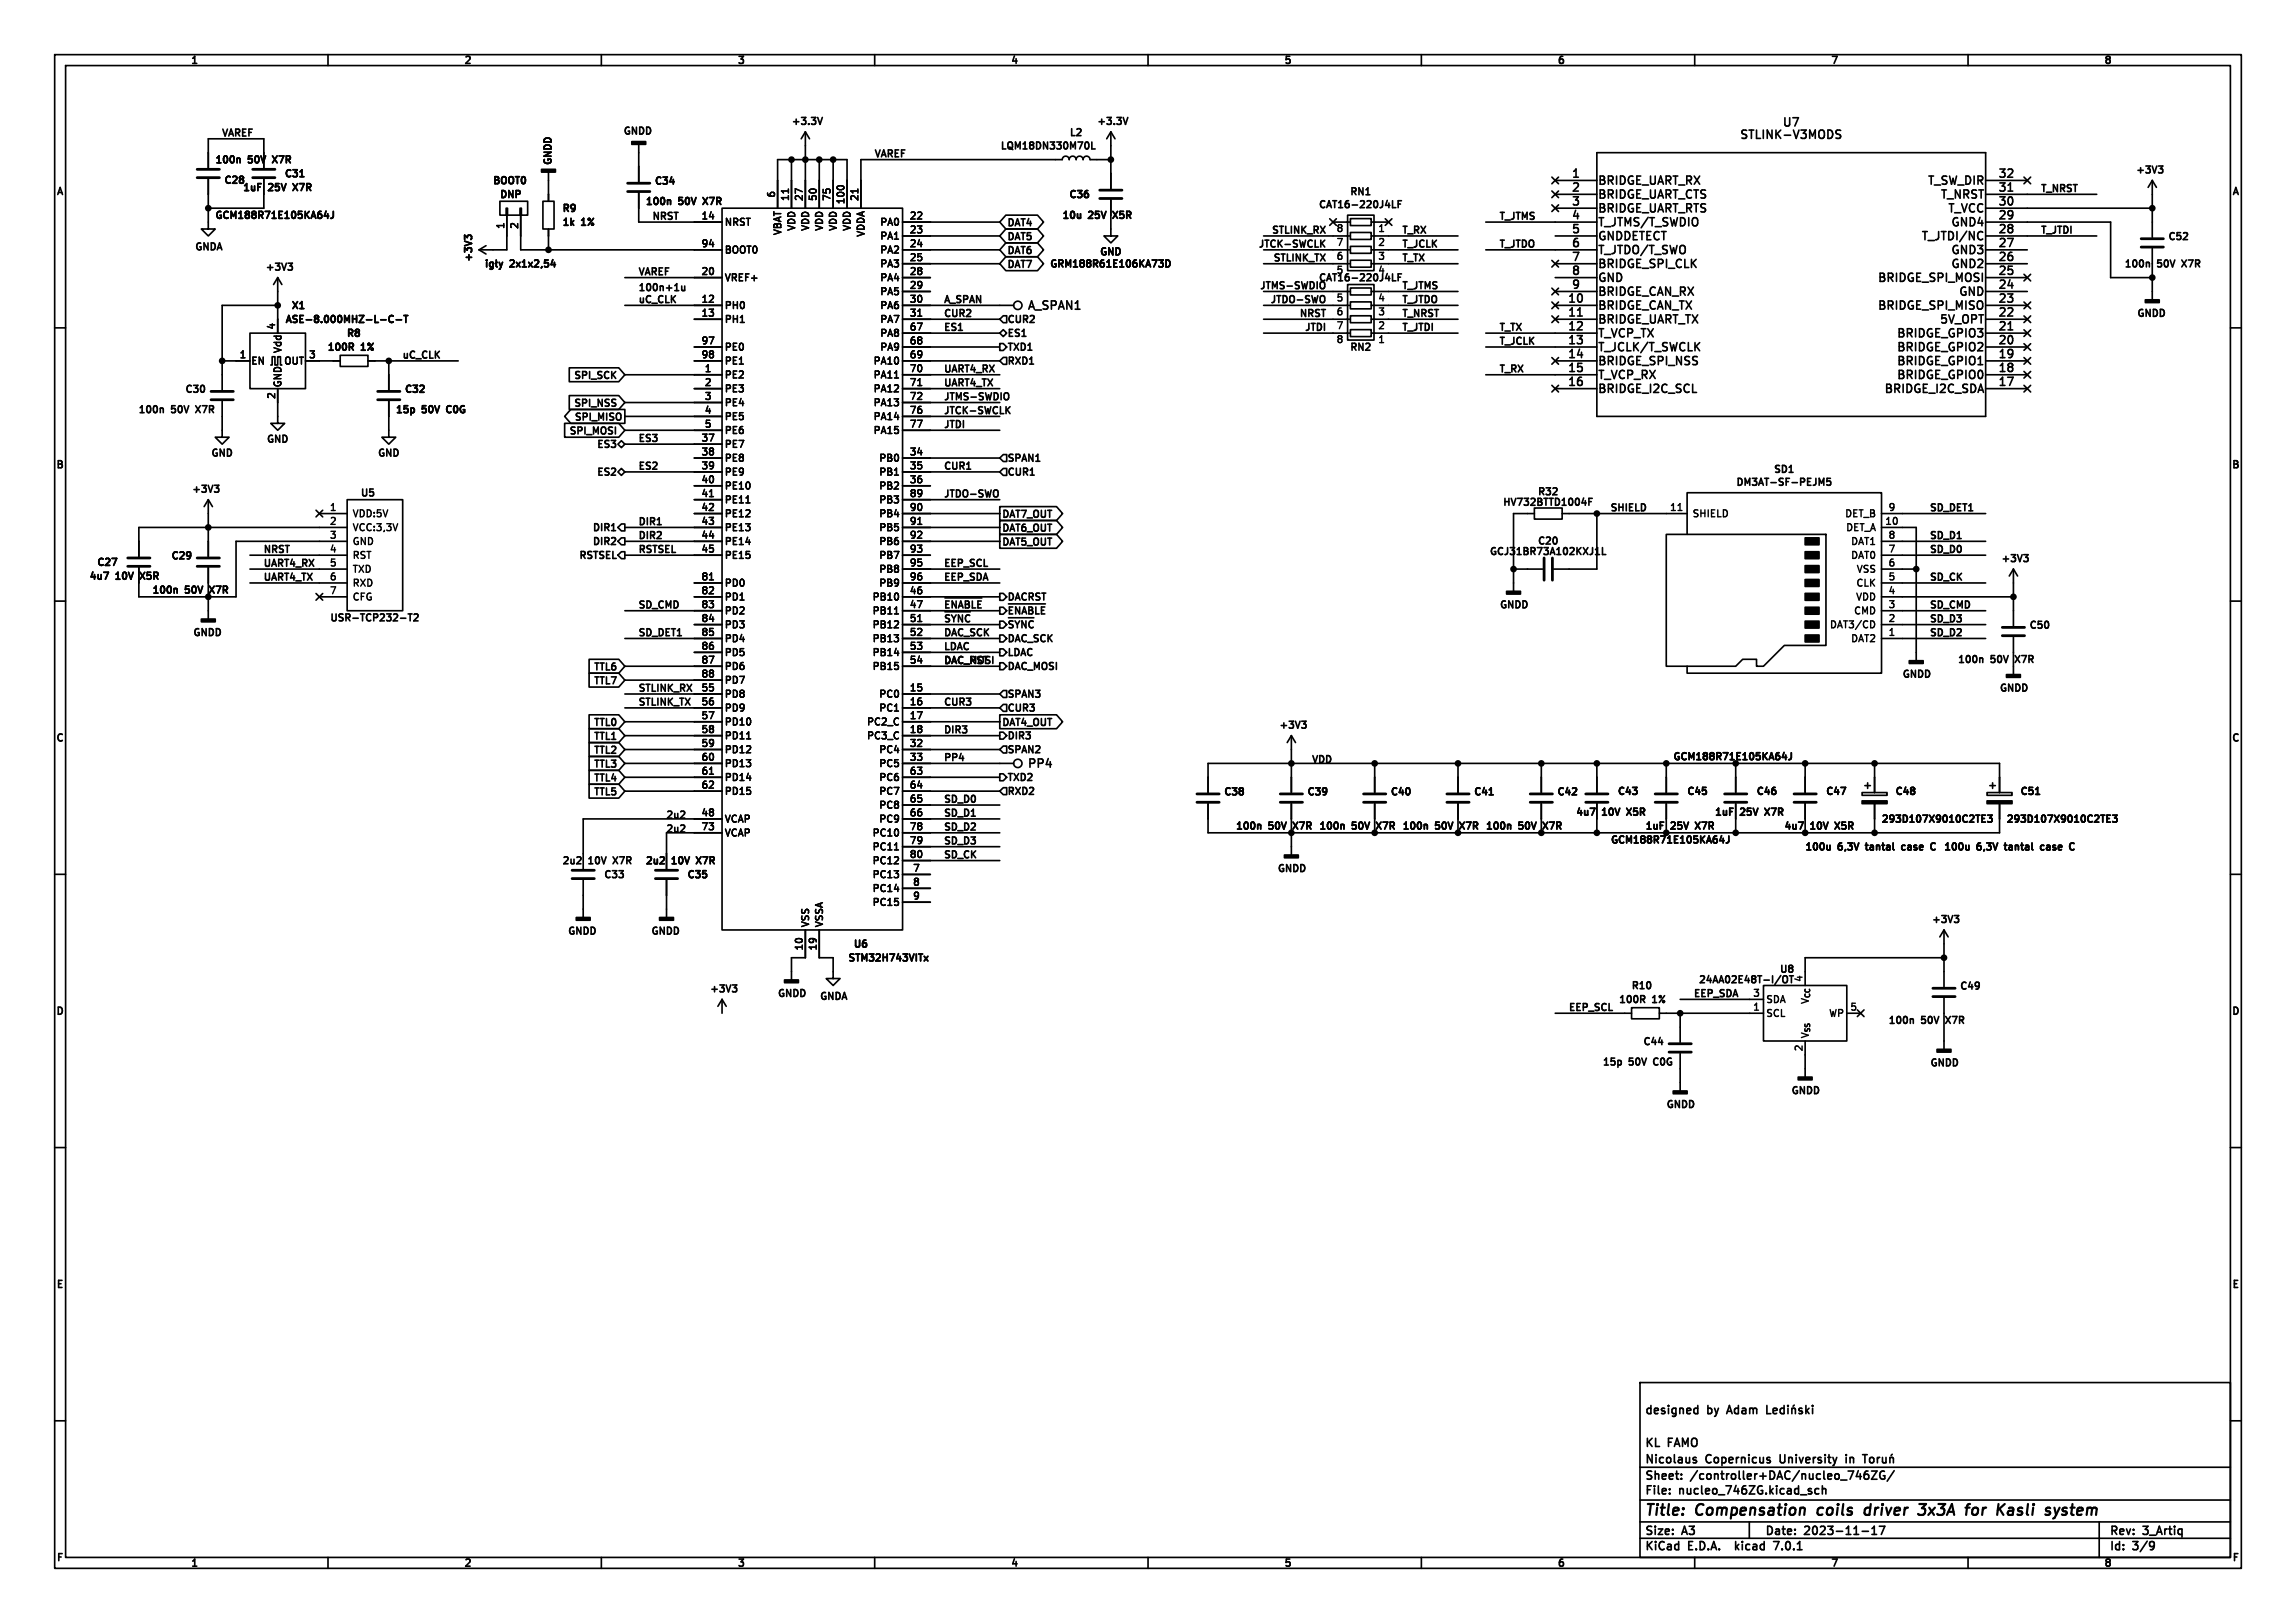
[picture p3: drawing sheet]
<svg xmlns="http://www.w3.org/2000/svg" width="420mm" height="297mm" viewBox="0 0 420 297" stroke-linecap="round" stroke-linejoin="round" font-family="sans-serif">
<defs><g id="words">
<g font-size="2.8">
<text x="301" y="277.8">Title:</text>
<text x="310.4" y="277.8">Compensation</text>
<text x="333.2" y="277.8">coils</text>
<text x="342.4" y="277.8">driver</text>
<text x="353" y="277.8">3x3A</text>
<text x="362.2" y="277.8">for</text>
<text x="368.5" y="277.8">Kasli</text>
<text x="378" y="277.8">system</text>
</g>
<g font-size="2.1">
<text x="325.9" y="23.5">U7</text>
<text x="318.1" y="25.8">STLINK-V3MODS</text>
<text x="287.4" y="32.6">1</text>
<text x="287.4" y="35.2">2</text>
<text x="292.4" y="34.1">BRIDGE_UART_RX</text>
<text x="352.2" y="34.1">T_SW_DIR</text>
<text x="365.4" y="35.2">31</text>
<text x="365.4" y="32.6">32</text>
<text x="287.4" y="37.7">3</text>
<text x="287.4" y="40.2">4</text>
<text x="292.4" y="36.7">BRIDGE_UART_CTS</text>
<text x="292.4" y="39.2">BRIDGE_UART_RTS</text>
<text x="292.4" y="41.8">T_JTMS/T_SWDIO</text>
<text x="354.6" y="36.7">T_NRST</text>
<text x="356" y="39.2">T_VCC</text>
<text x="356.5" y="41.8">GND4</text>
<text x="365.4" y="40.2">29</text>
<text x="365.4" y="37.7">30</text>
<text x="287.4" y="42.8">5</text>
<text x="287.4" y="45.3">6</text>
<text x="287.4" y="47.9">7</text>
<text x="292.4" y="44.3">GNDDETECT</text>
<text x="292.4" y="46.8">T_JTDO/T_SWO</text>
<text x="351.1" y="44.3">T_JTDI/NC</text>
<text x="356.5" y="46.8">GND3</text>
<text x="365.4" y="47.9">26</text>
<text x="365.4" y="45.3">27</text>
<text x="365.4" y="42.8">28</text>
<text x="287.4" y="50.4">8</text>
<text x="287.4" y="52.9">9</text>
<text x="292.4" y="49.4">BRIDGE_SPI_CLK</text>
<text x="292.4" y="51.9">GND</text>
<text x="343.1" y="51.9">BRIDGE_SPI_MOSI</text>
<text x="356.5" y="49.4">GND2</text>
<text x="365.4" y="52.9">24</text>
<text x="365.4" y="50.4">25</text>
<text x="187.8" y="57">A_SPAN1</text>
<text x="286.6" y="55.5">10</text>
<text x="286.6" y="58">11</text>
<text x="292.4" y="57">BRIDGE_CAN_TX</text>
<text x="292.4" y="59.5">BRIDGE_UART_TX</text>
<text x="292.4" y="54.5">BRIDGE_CAN_RX</text>
<text x="343.1" y="57">BRIDGE_SPI_MISO</text>
<text x="354.5" y="59.5">5V_OPT</text>
<text x="357.9" y="54.5">GND</text>
<text x="365.4" y="58">22</text>
<text x="365.4" y="55.5">23</text>
<text x="286.6" y="60.6">12</text>
<text x="286.6" y="63.1">13</text>
<text x="286.6" y="65.6">14</text>
<text x="292.4" y="62.1">T_VCP_TX</text>
<text x="292.4" y="64.6">T_JCLK/T_SWCLK</text>
<text x="346.6" y="64.6">BRIDGE_GPIO2</text>
<text x="346.6" y="62.1">BRIDGE_GPIO3</text>
<text x="365.4" y="65.6">19</text>
<text x="365.4" y="63.1">20</text>
<text x="365.4" y="60.6">21</text>
<text x="286.6" y="68.2">15</text>
<text x="286.6" y="70.7">16</text>
<text x="292.4" y="67.2">BRIDGE_SPI_NSS</text>
<text x="292.4" y="69.7">T_VCP_RX</text>
<text x="346.6" y="69.7">BRIDGE_GPIO0</text>
<text x="346.6" y="67.2">BRIDGE_GPIO1</text>
<text x="365.4" y="70.7">17</text>
<text x="365.4" y="68.2">18</text>
<text x="292.4" y="72.2">BRIDGE_I2C_SCL</text>
<text x="344.3" y="72.2">BRIDGE_I2C_SDA</text>
<text x="187.8" y="140.8">PP4</text>
<text x="301" y="259.1">designed</text>
<text x="312.5" y="259.1">by</text>
<text x="316.6" y="259.1">Adam</text>
<text x="301" y="268.1">Nicolaus</text>
<text x="301" y="265.1">KL</text>
<text x="305.3" y="265.1">FAMO</text>
<text x="312.2" y="268.1">Copernicus</text>
<text x="326.2" y="268.1">University</text>
<text x="338.7" y="268.1">in</text>
<text x="301" y="273.8">File:</text>
<text x="301" y="271.1">Sheet:</text>
<text x="307.4" y="273.8">nucleo_746ZG.kicad_sch</text>
<text x="309.5" y="271.1">/controller+DAC/nucleo_746ZG/</text>
<text x="301" y="281.2">Size:</text>
<text x="308" y="281.2">A3</text>
<text x="323" y="281.2">Date:</text>
<text x="330.3" y="281.2">2023-11-17</text>
<text x="386" y="281.2">Rev:</text>
<text x="392.2" y="281.2">3_Artiq</text>
<text x="301" y="284">KiCad</text>
<text x="309" y="284">E.D.A.</text>
<text x="318.5" y="284">kicad</text>
<text x="326.1" y="284">7.0.1</text>
<text x="386" y="284">Id:</text>
<text x="390.4" y="284">3/9</text>
</g>
<g font-size="1.8">
<text x="35" y="12">1</text>
<text x="85" y="12">2</text>
<text x="135" y="12">3</text>
<text x="185" y="12">4</text>
<text x="235" y="12">5</text>
<text x="285" y="12">6</text>
<text x="335" y="12">7</text>
<text x="385" y="12">8</text>
<text x="144.6" y="23.2">+3.3V</text>
<text x="200.5" y="23.2">+3.3V</text>
<text x="40.6" y="25">VAREF</text>
<text x="113.9" y="25">GNDD</text>
<text x="160" y="28.9">VAREF</text>
<text x="182.8" y="27.7">LQM18DN330M70L</text>
<text x="195.5" y="25.2">L2</text>
<text x="39.2" y="30.2">100n</text>
<text x="40.8" y="34">C28</text>
<text x="44.3" y="35.3">1uF</text>
<text x="45.4" y="30.2">50V</text>
<text x="49.2" y="35.3">25V</text>
<text x="50.4" y="30.2">X7R</text>
<text x="51.9" y="32.8">C31</text>
<text x="54.2" y="35.3">X7R</text>
<text x="90" y="34">BOOT0</text>
<text x="101.2" y="30.4" transform="rotate(-90 101.2 30.4)">GNDD</text>
<text x="119.6" y="34.1">C34</text>
<text x="373.4" y="35.2">T_NRST</text>
<text x="390.5" y="32.1">+3V3</text>
<text x="10.2" y="36">A</text>
<text x="39.2" y="40.4">GCM188R71E105KA64J</text>
<text x="91.3" y="36.6">DNP</text>
<text x="102.7" y="39.1">R9</text>
<text x="102.7" y="41.7">1k</text>
<text x="106.4" y="41.7">1%</text>
<text x="117.9" y="37.8">100n</text>
<text x="119.4" y="40.3">NRST</text>
<text x="124.2" y="37.8">50V</text>
<text x="128.1" y="40.2">14</text>
<text x="129.2" y="37.8">X7R</text>
<text x="132.6" y="41.6">NRST</text>
<text x="141.8" y="36.4" transform="rotate(-90 141.8 36.4)">6</text>
<text x="144.4" y="37" transform="rotate(-90 144.4 37)">11</text>
<text x="146.9" y="37" transform="rotate(-90 146.9 37)">27</text>
<text x="149.5" y="37" transform="rotate(-90 149.5 37)">50</text>
<text x="152" y="37" transform="rotate(-90 152 37)">75</text>
<text x="154.5" y="37.6" transform="rotate(-90 154.5 37.6)">100</text>
<text x="157.1" y="37" transform="rotate(-90 157.1 37)">21</text>
<text x="160.6" y="41.6">PA0</text>
<text x="166.2" y="40.2">22</text>
<text x="184.3" y="41.7">DAT4</text>
<text x="194.1" y="40.4">10u</text>
<text x="195.4" y="36.6">C36</text>
<text x="199.2" y="40.4">25V</text>
<text x="204.2" y="40.4">X5R</text>
<text x="241" y="38.4">CAT16-220J4LF</text>
<text x="246.8" y="36.1">RN1</text>
<text x="274.3" y="40.3">T_JTMS</text>
<text x="408.2" y="36">A</text>
<text x="35.5" y="46.2">GNDA</text>
<text x="92.3" y="42.1" transform="rotate(-90 92.3 42.1)">1</text>
<text x="94.8" y="42.1" transform="rotate(-90 94.8 42.1)">2</text>
<text x="128.1" y="45.3">94</text>
<text x="132.6" y="46.7">BOOT0</text>
<text x="143.2" y="43.4" transform="rotate(-90 143.2 43.4)">VBAT</text>
<text x="145.7" y="42.6" transform="rotate(-90 145.7 42.6)">VDD</text>
<text x="148.3" y="42.6" transform="rotate(-90 148.3 42.6)">VDD</text>
<text x="150.8" y="42.6" transform="rotate(-90 150.8 42.6)">VDD</text>
<text x="153.4" y="42.6" transform="rotate(-90 153.4 42.6)">VDD</text>
<text x="155.9" y="42.6" transform="rotate(-90 155.9 42.6)">VDD</text>
<text x="158.4" y="43.7" transform="rotate(-90 158.4 43.7)">VDDA</text>
<text x="160.6" y="44.1">PA1</text>
<text x="160.6" y="46.7">PA2</text>
<text x="166.2" y="42.8">23</text>
<text x="166.2" y="45.3">24</text>
<text x="166.2" y="47.9">25</text>
<text x="184.3" y="44.3">DAT5</text>
<text x="184.3" y="46.8">DAT6</text>
<text x="201" y="47.1">GND</text>
<text x="229.8" y="45.4">JTCK-SWCLK</text>
<text x="232.2" y="42.8">STLINK_RX</text>
<text x="232.5" y="47.9">STLINK_TX</text>
<text x="244.3" y="43">8</text>
<text x="251.9" y="43">1</text>
<text x="251.9" y="45.5">2</text>
<text x="256.5" y="45.4">T_JCLK</text>
<text x="256.5" y="42.8">T_RX</text>
<text x="256.5" y="47.9">T_TX</text>
<text x="274.3" y="45.4">T_JTDO</text>
<text x="373.4" y="42.8">T_JTDI</text>
<text x="396.4" y="44.3">C52</text>
<text x="48.4" y="49.9">+3V3</text>
<text x="86.7" y="48.1" transform="rotate(-90 86.7 48.1)">+3V3</text>
<text x="93.3" y="49.3">2x1x2,54</text>
<text x="116.8" y="50.5">VAREF</text>
<text x="116.8" y="53.3">100n+1u</text>
<text x="128.1" y="50.4">20</text>
<text x="132.6" y="51.8">VREF+</text>
<text x="160.6" y="49.2">PA3</text>
<text x="160.6" y="51.8">PA4</text>
<text x="166.2" y="50.4">28</text>
<text x="166.2" y="52.9">29</text>
<text x="184.3" y="49.4">DAT7</text>
<text x="191.9" y="49.3">GRM188R61E106KA73D</text>
<text x="230" y="53">JTMS-SWDIO</text>
<text x="241" y="51.8">CAT16-220J4LF</text>
<text x="244.3" y="50.6">5</text>
<text x="244.3" y="48">6</text>
<text x="251.9" y="48">3</text>
<text x="251.9" y="50.6">4</text>
<text x="256.5" y="53">T_JTMS</text>
<text x="388.4" y="49.3">100n</text>
<text x="394.7" y="49.3">50V</text>
<text x="399.7" y="49.3">X7R</text>
<text x="52" y="59.4">ASE-8.000MHZ-L-C-T</text>
<text x="53.1" y="56.9">X1</text>
<text x="116.8" y="55.5">uC_CLK</text>
<text x="128.1" y="55.5">12</text>
<text x="128.1" y="58">13</text>
<text x="132.6" y="56.8">PH0</text>
<text x="132.6" y="59.4">PH1</text>
<text x="160.6" y="54.3">PA5</text>
<text x="160.6" y="56.8">PA6</text>
<text x="160.6" y="59.4">PA7</text>
<text x="166.2" y="55.5">30</text>
<text x="166.2" y="58">31</text>
<text x="172.7" y="58.1">CUR2</text>
<text x="172.7" y="55.5">A_SPAN</text>
<text x="184.3" y="59.4">CUR2</text>
<text x="232" y="55.5">JTDO-SWO</text>
<text x="237.3" y="58.1">NRST</text>
<text x="244.3" y="55.7">5</text>
<text x="244.3" y="58.2">6</text>
<text x="251.9" y="58.2">3</text>
<text x="251.9" y="55.7">4</text>
<text x="256.5" y="58.1">T_NRST</text>
<text x="256.5" y="55.5">T_JTDO</text>
<text x="390.7" y="58.3">GNDD</text>
<text x="43.7" y="65.6">1</text>
<text x="50.4" y="60.5" transform="rotate(-90 50.4 60.5)">4</text>
<text x="51.8" y="65" transform="rotate(-90 51.8 65)">Vdd</text>
<text x="56.4" y="65.6">3</text>
<text x="59.7" y="64.5">100R</text>
<text x="63.2" y="62">R8</text>
<text x="66.1" y="64.5">1%</text>
<text x="73.7" y="65.7">uC_CLK</text>
<text x="128.1" y="63.1">97</text>
<text x="128.1" y="65.6">98</text>
<text x="132.6" y="64.5">PE0</text>
<text x="160.6" y="61.9">PA8</text>
<text x="160.6" y="64.5">PA9</text>
<text x="166.2" y="60.6">67</text>
<text x="166.2" y="63.1">68</text>
<text x="166.2" y="65.6">69</text>
<text x="172.7" y="60.6">ES1</text>
<text x="184.3" y="62">ES1</text>
<text x="184.3" y="64.5">TXD1</text>
<text x="238.3" y="60.6">JTDI</text>
<text x="244.3" y="63.3">8</text>
<text x="246.8" y="64.5">RN2</text>
<text x="251.9" y="63.3">1</text>
<text x="251.9" y="60.7">2</text>
<text x="256.5" y="60.6">T_JTDI</text>
<text x="274.3" y="60.6">T_TX</text>
<text x="274.3" y="63.2">T_JCLK</text>
<text x="46" y="67">EN</text>
<text x="51.6" y="67">OUT</text>
<text x="51.8" y="70.9" transform="rotate(-90 51.8 70.9)">GND</text>
<text x="104.6" y="69.7">SPI_SCK</text>
<text x="128.7" y="68.2">1</text>
<text x="128.7" y="70.7">2</text>
<text x="132.6" y="69.5">PE2</text>
<text x="132.6" y="67">PE1</text>
<text x="159.4" y="67">PA10</text>
<text x="159.4" y="69.5">PA11</text>
<text x="166.2" y="68.2">70</text>
<text x="166.2" y="70.7">71</text>
<text x="172.7" y="70.8">UART4_TX</text>
<text x="172.7" y="68.2">UART4_RX</text>
<text x="184.3" y="67.1">RXD1</text>
<text x="274.3" y="68.2">T_RX</text>
<text x="25.1" y="75.9">100n</text>
<text x="31.4" y="75.9">50V</text>
<text x="33.7" y="72.2">C30</text>
<text x="36.4" y="75.9">X7R</text>
<text x="50.4" y="73.2" transform="rotate(-90 50.4 73.2)">2</text>
<text x="72.2" y="75.9">15p</text>
<text x="73.9" y="72.2">C32</text>
<text x="77.3" y="75.9">50V</text>
<text x="82.2" y="75.9">C0G</text>
<text x="104.6" y="74.8">SPI_NSS</text>
<text x="104.7" y="77.3">SPI_MISO</text>
<text x="128.7" y="73.3">3</text>
<text x="128.7" y="75.8">4</text>
<text x="132.6" y="72.1">PE3</text>
<text x="132.6" y="74.6">PE4</text>
<text x="132.6" y="77.2">PE5</text>
<text x="159.4" y="72.1">PA12</text>
<text x="159.4" y="74.6">PA13</text>
<text x="159.4" y="77.2">PA14</text>
<text x="166.2" y="73.3">72</text>
<text x="166.2" y="75.8">76</text>
<text x="172.7" y="75.9">JTCK-SWCLK</text>
<text x="172.7" y="73.3">JTMS-SWDIO</text>
<text x="38.5" y="83.9">GND</text>
<text x="48.6" y="81.4">GND</text>
<text x="68.9" y="83.9">GND</text>
<text x="103.7" y="79.8">SPI_MOSI</text>
<text x="108.8" y="82.3">ES3</text>
<text x="116.8" y="80.9">ES3</text>
<text x="128.1" y="80.9">37</text>
<text x="128.1" y="83.4">38</text>
<text x="128.7" y="78.3">5</text>
<text x="132.6" y="82.2">PE7</text>
<text x="132.6" y="79.7">PE6</text>
<text x="159.4" y="79.7">PA15</text>
<text x="166.2" y="83.4">34</text>
<text x="166.2" y="78.3">77</text>
<text x="172.7" y="78.4">JTDI</text>
<text x="10.1" y="86">B</text>
<text x="108.8" y="87.4">ES2</text>
<text x="116.8" y="86">ES2</text>
<text x="128.1" y="86">39</text>
<text x="128.1" y="88.5">40</text>
<text x="132.6" y="84.8">PE8</text>
<text x="132.6" y="87.3">PE9</text>
<text x="132.6" y="89.9">PE10</text>
<text x="160.5" y="84.8">PB0</text>
<text x="160.5" y="87.3">PB1</text>
<text x="160.5" y="89.9">PB2</text>
<text x="166.2" y="86">35</text>
<text x="166.2" y="88.5">36</text>
<text x="172.7" y="86">CUR1</text>
<text x="184.3" y="87.4">CUR1</text>
<text x="184.3" y="84.8">SPAN1</text>
<text x="317.4" y="89.2">DM3AT-SF-PEJM5</text>
<text x="324.3" y="86.9">SD1</text>
<text x="408.1" y="86">B</text>
<text x="34.9" y="90.5">+3V3</text>
<text x="60.2" y="93.6">1</text>
<text x="64.5" y="94.9">VDD:5V</text>
<text x="65.8" y="91.2">U5</text>
<text x="128.1" y="91">41</text>
<text x="128.1" y="93.6">42</text>
<text x="132.6" y="92.4">PE11</text>
<text x="132.6" y="94.9">PE12</text>
<text x="160.5" y="92.4">PB3</text>
<text x="160.5" y="94.9">PB4</text>
<text x="166.2" y="91">89</text>
<text x="166.2" y="93.6">90</text>
<text x="172.7" y="91.1">JTDO-SWO</text>
<text x="183.4" y="95.1">DAT7_OUT</text>
<text x="274.7" y="92.9">HV732BTTD1004F</text>
<text x="281.1" y="91">R32</text>
<text x="294.6" y="93.6">SHIELD</text>
<text x="305.3" y="93.6">11</text>
<text x="309.6" y="94.9">SHIELD</text>
<text x="337.1" y="94.9">DET_B</text>
<text x="345.3" y="93.6">9</text>
<text x="353.1" y="93.6">SD_DET1</text>
<text x="48.3" y="101.3">NRST</text>
<text x="60.2" y="96.1">2</text>
<text x="60.2" y="98.7">3</text>
<text x="60.2" y="101.2">4</text>
<text x="64.5" y="97.5">VCC:3,3V</text>
<text x="64.5" y="100">GND</text>
<text x="108" y="100.1">DIR2</text>
<text x="108" y="97.5">DIR1</text>
<text x="116.8" y="96.2">DIR1</text>
<text x="116.8" y="98.7">DIR2</text>
<text x="116.8" y="101.3">RSTSEL</text>
<text x="128.1" y="96.1">43</text>
<text x="128.1" y="98.7">44</text>
<text x="128.1" y="101.2">45</text>
<text x="132.6" y="97.5">PE13</text>
<text x="132.6" y="100">PE14</text>
<text x="160.5" y="97.5">PB5</text>
<text x="160.5" y="100">PB6</text>
<text x="166.2" y="96.1">91</text>
<text x="166.2" y="98.7">92</text>
<text x="166.2" y="101.2">93</text>
<text x="183.4" y="100.2">DAT5_OUT</text>
<text x="183.4" y="97.6">DAT6_OUT</text>
<text x="272.3" y="101.9">GCJ31BR73A102KXJ1L</text>
<text x="281.1" y="100">C20</text>
<text x="337.3" y="97.5">DET_A</text>
<text x="338.2" y="100">DAT1</text>
<text x="344.7" y="96.1">10</text>
<text x="345.3" y="101.2">7</text>
<text x="345.3" y="98.7">8</text>
<text x="353.1" y="101.3">SD_D0</text>
<text x="353.1" y="98.7">SD_D1</text>
<text x="16.2" y="106.4">4u7</text>
<text x="17.6" y="103.9">C27</text>
<text x="21.2" y="106.4">10V</text>
<text x="26.2" y="106.4">X5R</text>
<text x="31.2" y="102.7">C29</text>
<text x="48.3" y="103.8">UART4_RX</text>
<text x="48.3" y="106.3">UART4_TX</text>
<text x="60.2" y="103.7">5</text>
<text x="60.2" y="106.3">6</text>
<text x="64.5" y="102.6">RST</text>
<text x="64.5" y="105.1">TXD</text>
<text x="64.5" y="107.6">RXD</text>
<text x="105.5" y="102.6">RSTSEL</text>
<text x="128.1" y="106.3">81</text>
<text x="132.6" y="102.6">PE15</text>
<text x="132.6" y="107.6">PD0</text>
<text x="160.5" y="102.6">PB7</text>
<text x="160.5" y="105.1">PB8</text>
<text x="160.5" y="107.6">PB9</text>
<text x="166.2" y="103.7">95</text>
<text x="166.2" y="106.3">96</text>
<text x="172.7" y="106.3">EEP_SDA</text>
<text x="172.7" y="103.8">EEP_SCL</text>
<text x="338.2" y="102.6">DAT0</text>
<text x="339.2" y="107.6">CLK</text>
<text x="339.3" y="105.1">VSS</text>
<text x="345.3" y="106.3">5</text>
<text x="345.3" y="103.7">6</text>
<text x="353.1" y="106.3">SD_CK</text>
<text x="365.9" y="103.2">+3V3</text>
<text x="27.7" y="109">100n</text>
<text x="33.9" y="109">50V</text>
<text x="38.9" y="109">X7R</text>
<text x="60.2" y="108.8">7</text>
<text x="64.5" y="110.2">CFG</text>
<text x="116.8" y="111.4">SD_CMD</text>
<text x="128.1" y="108.8">82</text>
<text x="128.1" y="111.4">83</text>
<text x="128.1" y="113.9">84</text>
<text x="132.6" y="110.2">PD1</text>
<text x="132.6" y="112.7">PD2</text>
<text x="159.3" y="110.2">PB10</text>
<text x="159.3" y="112.7">PB11</text>
<text x="166.2" y="108.8">46</text>
<text x="166.2" y="111.4">47</text>
<text x="166.2" y="113.9">51</text>
<text x="172.7" y="111.4">~{ENABLE}</text>
<text x="172.7" y="114">~{SYNC}</text>
<text x="184.3" y="113.4">~{ENABLE}</text>
<text x="184.3" y="110.2">DACRST</text>
<text x="274.2" y="111.7">GNDD</text>
<text x="338.8" y="112.7">CMD</text>
<text x="339.1" y="110.2">VDD</text>
<text x="345.3" y="113.9">2</text>
<text x="345.3" y="111.4">3</text>
<text x="345.3" y="108.8">4</text>
<text x="353.1" y="111.4">SD_CMD</text>
<text x="353.1" y="114">SD_D3</text>
<text x="35.1" y="116.7">GNDD</text>
<text x="60.2" y="114">USR-TCP232-T2</text>
<text x="116.8" y="116.5">SD_DET1</text>
<text x="128.1" y="116.4">85</text>
<text x="128.1" y="119">86</text>
<text x="132.6" y="115.3">PD3</text>
<text x="132.6" y="117.8">PD4</text>
<text x="159.3" y="115.3">PB12</text>
<text x="159.3" y="117.8">PB13</text>
<text x="166.2" y="116.4">52</text>
<text x="166.2" y="119">53</text>
<text x="172.7" y="119">LDAC</text>
<text x="172.7" y="116.5">DAC_SCK</text>
<text x="184.3" y="117.9">DAC_SCK</text>
<text x="184.3" y="115.9">~{SYNC}</text>
<text x="334.4" y="115.3">DAT3/CD</text>
<text x="338.2" y="117.8">DAT2</text>
<text x="345.3" y="116.4">1</text>
<text x="353.1" y="116.5">SD_D2</text>
<text x="371" y="115.4">C50</text>
<text x="108.2" y="125.6">TTL7</text>
<text x="108.2" y="123">TTL6</text>
<text x="128.1" y="121.5">87</text>
<text x="128.1" y="124.1">88</text>
<text x="132.6" y="120.3">PD5</text>
<text x="132.6" y="122.9">PD6</text>
<text x="132.6" y="125.4">PD7</text>
<text x="159.3" y="120.3">PB14</text>
<text x="159.3" y="122.9">PB15</text>
<text x="166.2" y="121.5">54</text>
<text x="172.7" y="121.6">DAC_RST</text>
<text x="184.3" y="122.9">DAC_MOSI</text>
<text x="184.3" y="120.4">LDAC</text>
<text x="347.8" y="124.4">GNDD</text>
<text x="358" y="121.7">100n</text>
<text x="364.2" y="121.7">50V</text>
<text x="369.2" y="121.7">X7R</text>
<text x="116.8" y="129.2">STLINK_TX</text>
<text x="116.8" y="126.7">STLINK_RX</text>
<text x="128.1" y="126.6">55</text>
<text x="128.1" y="129.1">56</text>
<text x="128.1" y="131.7">57</text>
<text x="132.6" y="128">PD8</text>
<text x="132.6" y="130.5">PD9</text>
<text x="160.5" y="128">PC0</text>
<text x="160.5" y="130.5">PC1</text>
<text x="166.2" y="126.6">15</text>
<text x="166.2" y="129.1">16</text>
<text x="166.2" y="131.7">17</text>
<text x="172.7" y="129.2">CUR3</text>
<text x="184.3" y="128">SPAN3</text>
<text x="184.3" y="130.6">CUR3</text>
<text x="365.6" y="126.9">GNDD</text>
<text x="10.1" y="136">C</text>
<text x="108.2" y="135.7">TTL1</text>
<text x="108.2" y="133.2">TTL0</text>
<text x="128.1" y="134.2">58</text>
<text x="128.1" y="136.8">59</text>
<text x="132.6" y="133">PD10</text>
<text x="132.6" y="135.6">PD11</text>
<text x="158.2" y="133">PC2_C</text>
<text x="158.2" y="135.6">PC3_C</text>
<text x="166.2" y="134.2">18</text>
<text x="166.2" y="136.8">32</text>
<text x="172.7" y="134.3">DIR3</text>
<text x="183.4" y="133.2">DAT4_OUT</text>
<text x="184.3" y="135.6">DIR3</text>
<text x="233.8" y="133.7">+3V3</text>
<text x="408.1" y="136">C</text>
<text x="108.2" y="138.3">TTL2</text>
<text x="108.2" y="140.8">TTL3</text>
<text x="108.2" y="143.3">TTL4</text>
<text x="128.1" y="139.3">60</text>
<text x="128.1" y="141.8">61</text>
<text x="132.6" y="138.1">PD12</text>
<text x="132.6" y="140.7">PD13</text>
<text x="132.6" y="143.2">PD14</text>
<text x="160.5" y="138.1">PC4</text>
<text x="160.5" y="140.7">PC5</text>
<text x="160.5" y="143.2">PC6</text>
<text x="166.2" y="139.3">33</text>
<text x="166.2" y="141.8">63</text>
<text x="172.7" y="139.4">PP4</text>
<text x="184.3" y="143.3">TXD2</text>
<text x="184.3" y="138.2">SPAN2</text>
<text x="240" y="139.7">VDD</text>
<text x="305.9" y="139.4">GCM188R71E105KA64J</text>
<text x="108.2" y="145.9">TTL5</text>
<text x="121.9" y="149.9">2u2</text>
<text x="128.1" y="149.5">48</text>
<text x="128.1" y="144.4">62</text>
<text x="132.6" y="145.7">PD15</text>
<text x="160.5" y="145.7">PC7</text>
<text x="160.5" y="148.3">PC8</text>
<text x="166.2" y="144.4">64</text>
<text x="166.2" y="146.9">65</text>
<text x="166.2" y="149.5">66</text>
<text x="172.7" y="149.5">SD_D1</text>
<text x="172.7" y="147">SD_D0</text>
<text x="184.3" y="145.8">RXD2</text>
<text x="223.7" y="145.9">C38</text>
<text x="239" y="145.9">C39</text>
<text x="254.2" y="145.9">C40</text>
<text x="269.4" y="145.9">C41</text>
<text x="284.7" y="145.9">C42</text>
<text x="288.1" y="149.6">4u7</text>
<text x="293.2" y="149.6">10V</text>
<text x="295.7" y="145.8">C43</text>
<text x="298.1" y="149.6">X5R</text>
<text x="308.4" y="145.8">C45</text>
<text x="313.5" y="149.6">1uF</text>
<text x="318.4" y="149.6">25V</text>
<text x="321.1" y="145.8">C46</text>
<text x="323.4" y="149.6">X7R</text>
<text x="333.8" y="145.8">C47</text>
<text x="346.5" y="145.8">C48</text>
<text x="369.4" y="145.8">C51</text>
<text x="121.9" y="152.4">2u2</text>
<text x="128.1" y="152">73</text>
<text x="132.6" y="150.8">VCAP</text>
<text x="132.6" y="153.4">VCAP</text>
<text x="159.3" y="153.4">PC10</text>
<text x="159.3" y="155.9">PC11</text>
<text x="160.5" y="150.8">PC9</text>
<text x="166.2" y="152">78</text>
<text x="166.2" y="154.5">79</text>
<text x="172.7" y="154.6">SD_D3</text>
<text x="172.7" y="152.1">SD_D2</text>
<text x="225.9" y="152.1">100n</text>
<text x="232.1" y="152.1">50V</text>
<text x="237.1" y="152.1">X7R 100n</text>
<text x="247.4" y="152.1">50V</text>
<text x="252.4" y="152.1">X7R 100n</text>
<text x="262.6" y="152.1">50V</text>
<text x="267.6" y="152.1">X7R 100n</text>
<text x="277.9" y="152.1">50V</text>
<text x="282.8" y="152.1">X7R</text>
<text x="294.5" y="154.7">GCM188R71E105KA64J</text>
<text x="300.8" y="152.1">1uF</text>
<text x="305.7" y="152.1">25V</text>
<text x="310.7" y="152.1">X7R</text>
<text x="326.2" y="152.1">4u7</text>
<text x="330" y="156">100u</text>
<text x="331.3" y="152.1">10V</text>
<text x="336.2" y="152.1">X5R</text>
<text x="336.3" y="156">6,3V</text>
<text x="341.9" y="156">tantal</text>
<text x="344" y="150.9">293D107X9010C2TE3</text>
<text x="348.9" y="156">case</text>
<text x="354.7" y="156">C100u</text>
<text x="361.7" y="156">6,3V</text>
<text x="366.8" y="150.9">293D107X9010C2TE3</text>
<text x="367.3" y="156">tantal</text>
<text x="374.3" y="156">case</text>
<text x="102.7" y="158.5">2u2</text>
<text x="107.7" y="158.5">10V</text>
<text x="110.3" y="161">C33</text>
<text x="112.7" y="158.5">X7R</text>
<text x="117.9" y="158.5">2u2</text>
<text x="123" y="158.5">10V</text>
<text x="125.5" y="161">C35</text>
<text x="128" y="158.5">X7R</text>
<text x="159.3" y="161">PC13</text>
<text x="159.3" y="158.4">PC12</text>
<text x="166.2" y="157.1">80</text>
<text x="166.8" y="159.6">7</text>
<text x="172.7" y="157.1">SD_CK</text>
<text x="233.5" y="159.9">GNDD</text>
<text x="159.3" y="163.5">PC14</text>
<text x="159.3" y="166.1">PC15</text>
<text x="166.8" y="162.2">8</text>
<text x="166.8" y="164.7">9</text>
<text x="103.7" y="171.4">GNDD</text>
<text x="118.9" y="171.4">GNDD</text>
<text x="148.3" y="169.7" transform="rotate(-90 148.3 169.7)">VSS</text>
<text x="150.8" y="169.7" transform="rotate(-90 150.8 169.7)">VSSA</text>
<text x="156" y="173.7">U6</text>
<text x="353.2" y="169.2">+3V3</text>
<text x="146.9" y="174.1" transform="rotate(-90 146.9 174.1)">10</text>
<text x="149.5" y="174.1" transform="rotate(-90 149.5 174.1)">19</text>
<text x="155" y="176.3">STM32H743VITx</text>
<text x="325.4" y="178.3">U8</text>
<text x="329.8" y="179.9" transform="rotate(-90 329.8 179.9)">4</text>
<text x="129.7" y="181.9">+3V3</text>
<text x="142.1" y="182.8">GNDD</text>
<text x="149.8" y="183.3">GNDA</text>
<text x="287" y="185.1">EEP_SCL</text>
<text x="295.9" y="183.9">100R</text>
<text x="298.2" y="181.4">R10</text>
<text x="302.3" y="183.9">1%</text>
<text x="309.9" y="182.5">EEP_SDA</text>
<text x="310.6" y="180.3">24AA02E48T-I/OT</text>
<text x="320.5" y="185">1</text>
<text x="320.5" y="182.5">3</text>
<text x="323.1" y="183.8">SDA</text>
<text x="338.3" y="185">5</text>
<text x="358.3" y="181.4">C49</text>
<text x="10.1" y="186">D</text>
<text x="300.4" y="191.6">C44</text>
<text x="323.1" y="186.4">SCL</text>
<text x="331.2" y="190" transform="rotate(-90 331.2 190)">V_{SS}V_{CC}</text>
<text x="334.2" y="186.4">WP</text>
<text x="345.3" y="187.7">100n</text>
<text x="351.5" y="187.7">50V</text>
<text x="356.5" y="187.7">X7R</text>
<text x="408.1" y="186">D</text>
<text x="293" y="195.3">15p</text>
<text x="298" y="195.3">50V</text>
<text x="303" y="195.3">C0G</text>
<text x="329.8" y="192.6" transform="rotate(-90 329.8 192.6)">2</text>
<text x="352.9" y="195.5">GNDD</text>
<text x="304.6" y="203.1">GNDD</text>
<text x="327.5" y="200.6">GNDD</text>
<text x="10.2" y="236">E</text>
<text x="408.2" y="236">E</text>
<text x="10.2" y="286">F</text>
<text x="35" y="287">1</text>
<text x="85" y="287">2</text>
<text x="135" y="287">3</text>
<text x="185" y="287">4</text>
<text x="235" y="287">5</text>
<text x="285" y="287">6</text>
<text x="335" y="287">7</text>
<text x="385" y="287">8</text>
<text x="408.2" y="286">F</text>
</g>
</g></defs>
<g fill="none" stroke="#000" stroke-width=".3">
<path d="M10 10h400v277h-400zM12 12h396v273h-396zM60 10v2M110 10v2M160 10v2M210 10v2M260 10v2M310 10v2M360 10v2M38.1 32.8v9.1h1.3l-1.3 1.3-1.3-1.3h1.3M38.1 30.7v-5.3h10.2v5.3M43.6 29l.3 .1v.7"/>
<path d="M48.3 32.8v5.3h-10.2M54.9 32.3h.7M59.6 38.6l-.3 .9h.8M59.9 39.1v.9M61 38.7l-.1 1.1-.4 .2M91.4 36.8h5.1v2.6h-5.1zM92.6 38.1h.2v1.3h-.2zM92.7 39.4v6.3h-5.1M95.1 38.1h.3v1.3h-.3zM95.2 39.4v6.3h36.9M99.3 36.8h2v5.1h-2zM100.3 31.5v5.3"/>
<path d="M116.8 26.4v6.9M116.8 35.3v5.3h15.3M122.3 36.6l.4 .2v.6M132.1 38.1h33v132.1h-33zM142.2 38.1v-8.9h12.7v8.9M144.8 29.2v8.9M147.3 24.1l-.7 1.3M147.3 24.1v14M147.3 24.1l.8 1.3M149.6 21.5l.4 1.3 .4-1.3M149.9 29.2v8.9M152.4 29.2v8.9"/>
<path d="M184 39.4h5.8l1.1 1.2-1.1 1.3h-5.8l-1.1-1.3zM197.6 39.1v.9M197.6 39.8l-.1 .2M199.1 26.2v.8M199.7 26v1.3h.6M203.2 29.2h-3.8a.64 .64 0 0 0-.6-.6 .64 .64 0 0 0-.7 .6 .64 .64 0 0 0-.6-.6 .64 .64 0 0 0-.7 .6 .64 .64 0 0 0-.6-.6 .64 .64 0 0 0-.6 .6 .64 .64 0 0 0-.7-.6 .64 .64 0 0 0-.6 .6h-36.8v8.9M203.2 36.6v6.6h1.3l-1.3 1.3-1.3-1.3h1.3M203.2 24.1l-.8 1.3M203.2 24.1v10.4M203.2 24.1l.8 1.3M205.5 21.5l.4 1.3 .4-1.3M246.5 39.4h4.8v10.1h-4.8z"/>
<path d="M249.9 35.6h.7M254.7 36.7v1.3h.6M255.8 37.3h.4M256.4 36.7h-.6v1.3M283.9 37.5l1.2 1.2M283.9 35l1.2 1.2M283.9 32.4l1.2 1.2M284.5 33h7.6M284.5 35.6h7.6M284.5 38.1h7.6M285.1 37.5l-1.2 1.2M285.1 35l-1.2 1.2"/>
<path d="M285.1 32.4l-1.2 1.2M292.1 27.9h71.1v48.3h-71.1zM335.8 24.2l.9 .7-.1 .3-.2 .1h-.6M336.7 23.9l-.6-.1-.3 .3M363.2 33h7.6M363.2 35.6h20.3M363.2 38.1h30.5M367.3 35h.9M370.2 32.4l1.2 1.2M371.4 32.4l-1.2 1.2M393.7 33v10.4M393.7 33l.8 1.3"/>
<path d="M393.7 33l-.8 1.3M394.8 30.4h.8l-.4 .5 .4 .1v.4l-.2 .3h-.4M10 60h2M50.8 55.9h-10.2v15.5M50.8 50.8l-.8 1.3M50.8 50.8v10.2M50.8 50.8l.8 1.3M52.7 48.2h.8l-.4 .4 .3 .2 .1 .4-.3 .2h-.3M69.6 58.5h1M71.9 57.9a.6 .6 0 0 0-.8 .4 .6 .6 0 0 0 .6 .7l.2-.1M72.5 58.5h.9M73.9 57.7h.7"/>
<path d="M74.2 57.7v1.3M86.3 43.6v-.3l-.3-.3-.4 .1-.1 .4-.5-.5v.8M87.6 45.7l1.3 .8M88.9 45l-1.3 .7M89 47.6v.1M89 48v.8M90.2 48.1l-.4-.1-.2 .2 .1 .6h.5M90.2 48v1l-.3 .3-.3-.1M90.8 47.6v1.1l.2 .1M91 48l-.4 .2M91.3 48l.3 .8M91.6 48.8l-.3 .5"/>
<path d="M91.9 48l-.3 .8M100.3 41.9v3.8M101.1 47.5l-.3 .9h.8M101.4 48v.8M114.3 55.9h17.8M114.3 50.8h17.8M124.7 52.3l.1 .8 .3 .1 .1-.1M125.2 52.3v.9M127 58.4h5.1M165.1 58.4h17.8M165.1 55.9h20.3M165.1 53.3h5.1"/>
<path d="M165.1 40.6h17.8M165.1 43.2h17.8M165.1 45.7h17.8M165.1 48.3h17.8M165.1 50.8h5.1M183.5 57.8h.6v1.3h-.6l-.6-.7zM184 47h5.8l1.1 1.3-1.1 1.2h-5.8l-1.1-1.2zM184 41.9h5.8l1.1 1.3-1.1 1.3h-5.8l-1.1-1.3zM184 44.4h5.8l1.1 1.3-1.1 1.3h-5.8l-1.1-1.3zM212 47.6h.8l-.5 .5 .4 .1 .1 .4-.3 .2h-.3M213.3 47.6a.64 .64 0 0 1 .7 .6 .64 .64 0 0 1-.7 .6zM231.1 58.4h15.9"/>
<path d="M231.1 55.9h15.9M231.1 53.3h15.9M231.1 43.2h15.9M231.1 45.7h15.9M231.1 48.3h15.9M241.8 54.1a.43 .43 0 0 1 .5 .4v.5a.43 .43 0 0 1-.5 .4M241.8 44.5l.5 .7M242.3 43.9l-.7 .8M242.3 52.4a.42 .42 0 0 1-.2 .4 .42 .42 0 0 1-.4 0M243.2 40l1.2 1.2M243.8 40.6h3.2M244.4 40l-1.2 1.2"/>
<path d="M246.5 52.1h4.8v10.1h-4.8zM247 57.8h3.8v1.3h-3.8zM247 55.2h3.8v1.3h-3.8zM247 52.7h3.8v1.3h-3.8zM247 40h3.8v1.3h-3.8zM247 42.5h3.8v1.3h-3.8zM247 45.1h3.8v1.3h-3.8zM247 47.6h3.8v1.3h-3.8zM250.8 58.4h15.9M250.8 55.9h15.9M250.8 53.3h15.9M250.8 40.6h3.2"/>
<path d="M250.8 43.2h15.9M250.8 45.7h15.9M250.8 48.3h15.9M253.4 40l1.2 1.2M254.6 40l-1.2 1.2M254.7 50.1v1.3h.6M255.8 50.7h.4M256.4 50.1h-.6v1.3M271.8 40.6h20.3M271.8 45.7h20.3M283.9 52.7l1.2 1.2M283.9 57.8l1.2 1.2"/>
<path d="M283.9 55.3l1.2 1.2M283.9 47.7l1.2 1.2M284.5 58.4h7.6M284.5 55.9h7.6M284.5 53.3h7.6M284.5 43.2h7.6M284.5 48.3h7.6M284.5 50.8h7.6M285.1 52.7l-1.2 1.2M285.1 57.8l-1.2 1.2M285.1 55.3l-1.2 1.2M285.1 47.7l-1.2 1.2"/>
<path d="M288.6 57.8h.8M362.7 43.7l-.3 .2-.4-.1M363.2 58.4h7.6M363.2 55.9h7.6M363.2 53.3h7.6M363.2 40.6h22.9v10.2h7.6M363.2 43.2h20.3M363.2 45.7h7.6M363.2 48.3h7.6M363.2 50.8h7.6M370.2 57.8l1.2 1.2M370.2 55.3l1.2 1.2"/>
<path d="M370.2 50.2l1.2 1.2M371.4 57.8l-1.2 1.2M371.4 55.3l-1.2 1.2M371.4 50.2l-1.2 1.2M392.8 48l.4 .2v.6M393.7 45.5v9.4M408 60h2M29.5 74.7l.4 .2v.6M40.6 73.4v6.6h1.3l-1.3 1.3-1.2-1.3h1.2M40.6 66h5.1M45.7 61h10.2v10.1h-10.2zM49.5 66.8h.3v-1.5h.5v1.5h.5v-1.5h.5v1.5h.3"/>
<path d="M50.8 71.1v6.4h1.3l-1.3 1.2-1.3-1.2h1.3M55.9 66h6.3M62.2 65h5.1v2.1h-5.1zM64.2 63.5l.4 .6M64.4 62.8l.2 .3v.3l-.2 .1M67.3 66h16.5M71.1 73.4v6.6h1.3l-1.3 1.3-1.3-1.3h1.3M71.1 66v5.4M75.7 74.7l.1 .2-.1 .6M103.3 77.5h9.9l1.1 1.2-1.1 1.3h-9.9zM104.1 67.3h9.1l1.1 1.3-1.1 1.3h-9.1zM104.1 72.4h9.1l1.1 1.3-1.1 1.2h-9.1z"/>
<path d="M104.4 74.9h9.9v2.6h-9.9l-1.1-1.3zM112.4 73.1h.2M112.6 78.1v1.3M112.6 73.9v.3M113.5 75.8v.9M114.3 68.6h17.8M114.3 73.7h17.8M114.3 76.2h17.8M114.3 78.7h17.8M127 66h5.1M127 71.1h5.1M127 63.5h5.1"/>
<path d="M165.1 61h17.8M165.1 66h17.8M165.1 68.6h17.8M165.1 71.1h17.8M165.1 73.7h17.8M165.1 76.2h17.8M165.1 78.7h17.8M165.1 63.5h17.8M182.9 61l.6-.7 .6 .7-.6 .6zM182.9 62.9h.6l.6 .6-.6 .6h-.6zM183.5 65.4h.6v1.3h-.6l-.6-.7zM184.2 75l.6 .7"/>
<path d="M184.5 72.1v.9M184.8 74.4l-.8 .8M231.1 61h15.9M247 60.3h3.8v1.3h-3.8zM250.8 61h15.9M271.8 61h20.3M271.8 68.6h20.3M271.8 63.5h20.3M283.9 65.4l1.2 1.2M283.9 70.5l1.2 1.2M284.5 66h7.6M284.5 71.1h7.6"/>
<path d="M285.1 65.4l-1.2 1.2M285.1 70.5l-1.2 1.2M361.8 66.7h.9M363.2 61h7.6M363.2 66h7.6M363.2 68.6h7.6M363.2 71.1h7.6M363.2 63.5h7.6M367.3 60.4h.9M370.2 65.4l1.2 1.2M370.2 70.5l1.2 1.2M370.2 60.4l1.2 1.2"/>
<path d="M370.2 68l1.2 1.2M370.2 62.9l1.2 1.2M371.4 65.4l-1.2 1.2M371.4 70.5l-1.2 1.2M371.4 60.4l-1.2 1.2M371.4 68l-1.2 1.2M371.4 62.9l-1.2 1.2M38.1 91.4v10.5M38.1 91.4l.8 1.3M38.1 91.4l-.8 1.3M39.2 88.8h.8l-.4 .5 .4 .1v.4l-.2 .3h-.4M57.8 93.4l1.2 1.2"/>
<path d="M58.4 94h5.1M59 93.4l-1.2 1.2M63.5 91.4h10.2v20.4h-10.2zM63.5 96.5h-38.1v5.4M63.5 99.1h-20.3v10.1h-17.8v-5.3M111.8 99.6h.8M111.9 97.1h.7M112.5 98.5v.4M113 86.4l.7-.7 .6 .7-.6 .6zM113 81.3l.7-.7 .6 .7-.6 .6zM113.7 98.4h.6v1.3h-.6l-.7-.6zM113.7 95.9h.6v1.3h-.6l-.7-.7z"/>
<path d="M114.3 96.5h17.8M114.3 99.1h17.8M114.3 86.4h17.8M114.3 81.3h17.8M127 94h5.1M127 83.8h5.1M127 88.9h5.1M127 91.4h5.1M165.1 94h17.8M165.1 96.5h17.8M165.1 99.1h17.8M165.1 83.8h17.8"/>
<path d="M165.1 86.4h17.8M165.1 88.9h5.1M165.1 91.4h17.8M182.9 92.7h10.4l1.1 1.3-1.1 1.3h-10.4zM182.9 97.8h10.4l1.1 1.3-1.1 1.2h-10.4zM182.9 95.2h10.4l1.1 1.3-1.1 1.3h-10.4zM183.5 85.7h.6v1.3h-.6l-.6-.6zM183.5 83.2h.6v1.3h-.6l-.6-.7zM280.7 93h5v2h-5zM280.7 94h-3.8v14.2M285.7 94h22.9M290.6 91.8h.5"/>
<path d="M291.3 91.2h-.7v1.3M292.1 94v10.1h-7.9M304.8 97.8h29.2v20.3h-7.6l-3.8 3.8h-1.3v-1.2h-2.5l-1.3 1.2h-12.7zM308.6 97.8v-7.6h35.6v33h-35.6v-1.3M332.8 87.5l.4 .9 .4-.9v1.3M334.8 87.5h-.6v.6l.1-.1 .5 .1 .1 .2-.1 .4-.2 .1-.4-.1M344.2 94h19M344.2 96.5h6.3v24.4M344.2 99.1h19M10 110h2M19 104.7h.8l-.5 1.3M32 107.7l.4 .2v.6"/>
<path d="M38.1 103.9v9.4M45.7 106.7h17.8M45.7 104.1h17.8M45.7 101.6h17.8M57.8 108.6l1.2 1.2M58.4 109.2h5.1M59 108.6l-1.2 1.2M73.3 113.1h.9M74.7 112.3h.7M75 112.3v1.3M75.7 112.5l.5-.2 .3 .4-.8 .9h.8M113.7 101h.6v1.2h-.6l-.7-.6z"/>
<path d="M114.3 116.8h17.8M114.3 111.8h17.8M114.3 101.6h17.8M127 114.3h5.1M127 109.2h5.1M127 106.7h5.1M127 119.4h5.1M165.1 116.8h17.8M165.1 114.3h17.8M165.1 111.8h17.8M165.1 109.2h17.8M165.1 106.7h17.8"/>
<path d="M165.1 104.1h17.8M165.1 101.6h5.1M165.1 119.4h17.8M172.8 109.4h6.8M172.8 112h4.7M182.9 111.1h.6l.6 .7-.6 .6h-.6zM182.9 108.6h.6l.6 .6-.6 .7h-.6zM182.9 116.2h.6l.6 .6-.6 .7h-.6zM182.9 118.7h.6l.6 .7-.6 .6h-.6zM182.9 113.7h.6l.6 .6-.6 .6h-.6zM184.5 110.5h6.7M184.5 113h4.6"/>
<path d="M185.2 111.1h-.6v1.2M186.5 111.1v1.2l-.7-1.2v1.2M186.9 112.3l.5-1.2 .4 1.2M187.7 113.6v1.3l-.8-1.3v1.3M188.8 111.6l.1-.3-.1-.2h-.6v1.2M189.5 111.1v1.2M191.1 111.1h-.6v1.2M276.9 104.1h5.3M291.9 101.5h.7M292.1 100.4l.1-.2v1.3M293.1 100.2v1.3h.6M344.2 116.8h19"/>
<path d="M344.2 114.3h19M344.2 111.8h19M344.2 109.2h24.1M344.2 106.7h19M344.2 104.1h6.3M344.2 101.6h19M368.3 104.1v10.5M368.3 116.6v6.8M368.3 104.1l-.8 1.3M368.3 104.1l.8 1.3M370.2 101.5h.8l-.4 .5 .3 .1 .1 .4-.3 .3h-.3M408 110h2"/>
<path d="M107.8 133.3h5.4l1.1 1.3-1.1 1.3h-5.4zM107.8 123.2h5.4l1.1 1.3-1.1 1.2h-5.4zM107.8 120.6h5.4l1.1 1.3-1.1 1.3h-5.4zM107.8 130.8h5.4l1.1 1.3-1.1 1.3h-5.4zM107.8 135.9h5.4l1.1 1.3-1.1 1.2h-5.4zM107.8 138.4h5.4l1.1 1.3-1.1 1.3h-5.4zM111.9 135.3h.7M114.3 139.7h17.8M114.3 127h17.8M114.3 129.5h17.8M114.3 132.1h17.8M114.3 134.6h17.8"/>
<path d="M114.3 137.2h17.8M114.3 121.9h17.8M114.3 124.5h17.8M165.1 139.7h20.3M165.1 127h17.8M165.1 129.5h17.8M165.1 132.1h17.8M165.1 134.6h17.8M165.1 137.2h17.8M165.1 121.9h17.8M181.6 120.1v1.3M182.9 121.3h.6l.6 .6-.6 .7h-.6z"/>
<path d="M182.9 134h.6l.6 .6-.6 .7h-.6zM182.9 130.8h10.4l1.1 1.3-1.1 1.3h-10.4zM183.5 126.4h.6v1.2h-.6l-.6-.6zM183.5 128.9h.6v1.3h-.6l-.6-.7zM183.5 136.5h.6v1.3h-.6l-.6-.6zM236.2 134.6l-.7 1.3M236.2 134.6v10.4M236.2 134.6l.8 1.3M238.1 132h.8l-.4 .5 .3 .1 .1 .4-.2 .3h-.4M251.5 139.7v5.3M266.7 139.7v5.3M281.9 139.7v5.3"/>
<path d="M292.1 139.7v5.3M304.8 139.7v5.3M317.5 139.7v5.3M326.3 137.7l-.3 .9h.8M326.6 138.2v.8M327.7 137.7l-.1 1.1-.4 .2M330.2 139.7v5.3M342.9 139.7v5.3M362.3 120.4l.4 .2v.6M10 160h2M106.1 156.9l.2 .1-.1 .3-.7 .8h.8M107.8 143.5h5.4l1.1 1.3-1.1 1.3h-5.4z"/>
<path d="M107.8 141h5.4l1.1 1.2-1.1 1.3h-5.4zM114.3 142.2h17.8M114.3 144.8h17.8M121.4 156.9l.1 .1-.1 .3-.7 .8h.8M132.1 149.9h-25.4v9.1M132.1 152.4h-10.2v6.6M165.1 149.9h17.8M165.1 142.2h17.8M165.1 144.8h17.8M165.1 147.3h17.8M165.1 152.4h17.8M165.1 154.9h17.8"/>
<path d="M165.1 157.5h17.8M182.9 141.6h.6l.6 .6-.6 .7h-.6zM183.5 144.1h.6v1.3h-.6l-.6-.6zM221 145v-5.3h144.8v5.3M221 147.1v5.3h144.8v-5.3M230.2 150.9l.4 .2v.6M236.2 147.1v9.4M245.5 150.9l.3 .2v.6M251.5 147.1v5.3M260.7 150.9l.4 .2v.6M266.7 147.1v5.3M272.4 145.4h.7"/>
<path d="M276 150.9l.3 .2v.6M281.9 147.1v5.3M290.9 147.9h.8l-.5 1.3M292.1 147.1v5.3M304.8 147.1v5.3M314.9 152.9l-.3 .9h.8M315.2 153.4v.9M316.2 153v1.1l-.4 .2M317.5 147.1v5.3M329 150.4h.8l-.5 1.3M330.2 147.1v5.3M334.7 155.4l-.3 .1"/>
<path d="M334.7 154.7v.8M340.6 145h4.6v.5h-4.6zM341.1 143.8h1M341.2 154.7h.5M341.6 143.3v1M342.9 147.1v5.3M348.4 154.7h-.4l-.1 .2v.5l.5 .1M354 154.4a.6 .6 0 0 0-.9 .4 .6 .6 0 0 0 .6 .7l.3-.1M360.1 154.7v.8M360.1 155.4l-.3 .1M362.6 149.8h.4M363.2 149.2h-.6v1.2h.6"/>
<path d="M363.5 145h4.5v.5h-4.5zM363.6 149.2h.8l-.4 .5 .3 .1v.5l-.2 .1-.5-.1M364 143.8h1M364.5 143.3v1M366.6 154.7h.5M372.4 145.4h.7M373.8 154.7h-.4l-.1 .2v.5l.5 .1M379.4 154.4a.6 .6 0 0 0-.9 .4 .6 .6 0 0 0 .6 .7l.3-.1M385.4 149.8h.4M386 149.2h-.6v1.2h.6M386.5 149.2h.7l-.4 .5 .4 .1v.5l-.2 .1-.5-.1M408 160h2"/>
<path d="M106.7 161v6.9M121.9 161v6.9M147.3 170.2v5.1h-2.5v4M149.9 170.2v5.1h2.5v3.8h1.3l-1.3 1.2-1.3-1.2h1.3M165.1 160h5.1M165.1 162.6h5.1M165.1 165.1h5.1M169.1 175l.6 .8M169.7 175l-.6 .8M325.8 178.5l-1.1 1.6M326.1 179v.4a.42 .42 0 0 0 .4 .5 .42 .42 0 0 0 .5-.5v-.4M327.7 178.6v1.2"/>
<path d="M355.6 175.3h-25.4v2.5M355.6 170.2l-.8 1.3M355.6 170.2v10.4M355.6 170.2l.8 1.3M357.5 167.5h.8l-.4 .5 .3 .1 .1 .5-.3 .2h-.3M132.1 182.9l-.8 1.3M132.1 182.9v2.5M132.1 182.9l.7 1.3M134 180.2h.8l-.5 .5 .4 .1 .1 .5-.3 .2h-.3M284.5 185.4h13.9M296.4 194.1l.2 .2-.2 .5M298.4 184.4h5.1v2h-5.1z"/>
<path d="M300.4 182.9l.5 .6M300.6 182.2l.3 .2-.1 .3-.2 .2M303.5 185.4h19.1M307.3 182.9h15.3M307.3 185.4v5.4M307.3 192.8v6.8M322.6 180.3h15.2v10.2h-15.2zM330.2 190.5v6.6M337.8 185.4h2.6M339.8 184.8l1.2 1.2M341 184.8l-1.2 1.2M349.6 186.4l.4 .2v.7"/>
<path d="M355.6 182.6v9.4M10 210h2M408 210h2M10 260h2M300 253h108v32h-108zM310 258.6h.6M310 257.8h.6M310.6 257.2v1.5M316.3 257.2l-.5 1.5M323.2 257.2v1.5h.7M324.3 258.2l.8-.1-.1-.3-.4-.1-.3 .2 .1 .7h.6M326.3 257.8l-.4-.1-.3 .3v.4l.2 .2h.5"/>
<path d="M326.3 257.2v1.5M327.1 257.2v.1M327.1 257.7v1M327.8 257.8l.2-.1 .3 .1 .1 .9M327.8 257.7v1M328.2 257.1l-.2 .2M329.6 257.8l-.3-.1-.2 .2v.2l.5 .2v.3h-.5M330.3 257.2v1.5M330.5 258.1l.4 .6M330.9 257.7l-.6 .6M331.6 257.2v.1M331.6 257.7v1"/>
<path d="M408 260h2M300 278.5h108M300 274.5h108M300 268.5h108M305.4 273.3v.1M305.4 272.5v.1M307.6 270.6v.1M307.6 269.8v.1M320 278.5v3M332.7 272.5l-.4-.1-.3 .3v.4l.1 .2h.6M333.3 272.5l.3-.1 .3 .1 .1 .9M333.3 271.9v1.5"/>
<path d="M337.7 266.2v.1M337.7 266.7v1M339.6 270.2h.9M340.3 269.7v1M340.7 266.2h.9M341.7 269.2a.6 .6 0 0 0-.7 .6v.6l.1 .2 .5 .1 .2-.1v-.5l-.1-.3h-.4l-.3 .3M342.1 266.8l.2-.1 .4 .1 .1 .6-.2 .2-.3 .1-.2-.1zM342.3 269.2h1l-1 1.5h1M342.4 279.7l.4-.4v1.5M343.4 266.7v1M343.8 279.3h1l-.7 1.5M343.8 266.7l-.2 .1-.2 .2"/>
<path d="M344.3 266.7l.1 .9 .4 .1 .2-.1M344.7 269.3a.7 .7 0 0 0-.9 .6 .7 .7 0 0 0 .9 .7l.1-.5h-.3M345 266.7v1M345.7 266.8l.2-.1 .4 .1v.9M345.7 266.7v1M346.1 266.1l-.2 .2M346.5 269.1l-1.3 2M384 278.5v6.5M60 285v2M110 285v2M160 285v2M210 285v2"/>
<path d="M260 285v2M300 281.5h108M310 285v2M317.5 282.1v1.5M317.6 283l.5 .6M318.1 282.6l-.6 .6M324.4 282.1h1l-.6 1.5M340.6 280.2h1.2M342.4 280.8h.9M360 285v2M394.1 282.4v.6l-.3 .5M394.1 282.7l-.2 .3"/>
<circle cx="186.2" cy="55.9" r=".76"/>
<circle cx="186.2" cy="139.7" r=".76"/>
</g>
<path d="M332.5 276.3v.7M341.9 275.9a.66 .66 0 0 0-.8 .4v.7l.3 .2h.4M351.1 275.2h1.2l-.7 .8h.2l.3 .2v.6l-.4 .4h-.6M361.5 275.9a.62 .62 0 0 0-.7 .4v.7a.52 .52 0 0 0 .7 .1M368 275.9l-.5 .1M368.1 276.5h-.5a.4 .4 0 0 0-.3 .3 .4 .4 0 0 0 .2 .4h.5M376.8 275.9l-.7 1.3" fill="none" stroke="#000" stroke-width=".4"/>
<g fill="#000" stroke="#000" stroke-width=".3">
<path d="M99.1 31h2.5v.5h-2.5zM115.6 25.9h2.5v.5h-2.5zM392.4 54.9h2.6v.5h-2.6zM330.2 98.4h2.5v1.3h-2.5zM36.8 113.3h2.6v.5h-2.6zM275.6 108.2h2.5v.5h-2.5zM330.2 101h2.5v1.2h-2.5zM330.2 103.5h2.5v1.3h-2.5zM330.2 106h2.5v1.3h-2.5zM330.2 108.6h2.5v1.3h-2.5zM330.2 111.1h2.5v1.3h-2.5zM330.2 113.7h2.5v1.2h-2.5z"/>
<path d="M330.2 116.2h2.5v1.3h-2.5zM349.2 120.9h2.6v.5h-2.6zM367 123.4h2.6v.6h-2.6zM234.9 156.5h2.6v.5h-2.6zM340.6 146.6h4.6v.5h-4.6zM363.5 146.6h4.5v.5h-4.5zM105.4 167.9h2.5v.5h-2.5zM120.6 167.9h2.6v.5h-2.6zM143.5 179.3h2.5v.5h-2.5zM306.1 199.6h2.5v.6h-2.5zM328.9 197.1h2.6v.5h-2.6zM354.3 192h2.6v.5h-2.6z"/>
<circle cx="38.1" cy="38.1" r=".46"/>
<circle cx="144.8" cy="29.2" r=".46"/>
<circle cx="147.3" cy="29.2" r=".46"/>
<circle cx="149.9" cy="29.2" r=".46"/>
<circle cx="152.4" cy="29.2" r=".46"/>
<circle cx="203.2" cy="29.2" r=".46"/>
<circle cx="393.7" cy="38.1" r=".46"/>
<circle cx="50.8" cy="55.9" r=".46"/>
<circle cx="100.3" cy="45.7" r=".46"/>
<circle cx="393.7" cy="50.8" r=".46"/>
<circle cx="40.6" cy="66" r=".46"/>
<circle cx="71.1" cy="66" r=".46"/>
<circle cx="38.1" cy="96.5" r=".46"/>
<circle cx="292.1" cy="94" r=".46"/>
<circle cx="38.1" cy="109.2" r=".46"/>
<circle cx="276.9" cy="104.1" r=".46"/>
<circle cx="350.5" cy="104.1" r=".46"/>
<circle cx="368.3" cy="109.2" r=".46"/>
<circle cx="236.2" cy="139.7" r=".46"/>
<circle cx="251.5" cy="139.7" r=".46"/>
<circle cx="266.7" cy="139.7" r=".46"/>
<circle cx="281.9" cy="139.7" r=".46"/>
<circle cx="292.1" cy="139.7" r=".46"/>
<circle cx="304.8" cy="139.7" r=".46"/>
<circle cx="317.5" cy="139.7" r=".46"/>
<circle cx="330.2" cy="139.7" r=".46"/>
<circle cx="342.9" cy="139.7" r=".46"/>
<circle cx="236.2" cy="152.4" r=".46"/>
<circle cx="251.5" cy="152.4" r=".46"/>
<circle cx="266.7" cy="152.4" r=".46"/>
<circle cx="281.9" cy="152.4" r=".46"/>
<circle cx="292.1" cy="152.4" r=".46"/>
<circle cx="304.8" cy="152.4" r=".46"/>
<circle cx="317.5" cy="152.4" r=".46"/>
<circle cx="330.2" cy="152.4" r=".46"/>
<circle cx="342.9" cy="152.4" r=".46"/>
<circle cx="355.6" cy="175.3" r=".46"/>
<circle cx="307.3" cy="185.4" r=".46"/>
</g>
<g fill="none" stroke="#000" stroke-width=".51">
<path d="M36.1 31h4M36.1 32.5h4M46.2 31h4.1M46.2 32.5h4.1M114.8 35.1h4.1M114.8 33.5h4.1M201.2 36.3h4M201.2 34.8h4M391.7 45.2h4M391.7 43.7h4M38.6 73.2h4.1M38.6 71.6h4.1"/>
<path d="M69.1 73.2h4.1M69.1 71.6h4.1M23.4 103.6h4M23.4 102.1h4M36.1 103.6h4M36.1 102.1h4M282.4 102.1v4.1M284 102.1v4.1M366.3 116.3h4M366.3 114.8h4M104.6 159.3h4.1M119.9 159.3h4.1"/>
<path d="M218.9 146.8h4.1M218.9 145.3h4.1M234.2 146.8h4.1M234.2 145.3h4.1M249.4 146.8h4.1M249.4 145.3h4.1M264.7 146.8h4M264.7 145.3h4M279.9 146.8h4.1M279.9 145.3h4.1M290.1 146.8h4M290.1 145.3h4"/>
<path d="M302.8 146.8h4M302.8 145.3h4M315.5 146.8h4M315.5 145.3h4M328.2 146.8h4M328.2 145.3h4M104.6 160.8h4.1M119.9 160.8h4.1M305.3 192.5h4.1M305.3 191h4.1M353.6 182.4h4M353.6 180.8h4"/>
</g>
<g fill="none" stroke="#000" stroke-width=".25">
<path d="M144.2 34.6v.7M153.2 34.1l.4-.1 .7 .1M156.9 34.6v.7M163.6 43.8h.8M167.9 57.9h.7M244.7 58.9h.8l-.5 1.3M244.7 43.6h.8l-.5 1.3M245.4 53.8h-.6l-.1 .6M245.4 48.7h-.6l-.1 .6M252.7 53.7l-.3 1M252.7 48.7l-.3 .9M163.6 71.7h.8"/>
<path d="M163.6 73h.8l-.5 .5M163.6 69.2h.8M163.6 76.4h.8M164.3 65.6v.8M164.3 70.6v.4M164.3 73.6v.5M164.3 78.7v.5M167.9 70.6h.7M129.8 90.9h.7M163.6 89.5h.8M163.6 86.9h.8M163.6 94.1h.8"/>
<path d="M164.3 88.3v.5M164.3 96.4v.6M167.9 96h.7M306.9 93.4h.8M129.8 106.1h.7M163.6 116.2h.8l-.5 .4M163.6 100.9h.8l-.5 1.3M163.6 112.3h.8M163.6 119.5h.8M163.7 111.4l.3-.3v1.2M164 108.5a.79 .79 0 0 1 0 1.3M164.1 113.6l.3 .3-.1 .3-.7 .7h.8"/>
<path d="M164.1 116.6l.3 .3v.3l-.3 .2M164.2 119.1v.9M164.3 106.1v.9M164.4 106.5l-.1 .2M167.9 113.7h.7M342.2 113.6a.64 .64 0 0 1 .7 .7 .64 .64 0 0 1-.7 .6M136.6 135.2h.7M163.6 130.1h.8M163.7 121.2h.6M164.1 121.7l.3 .3v.3l-.3 .2M129.8 141.7h.7M163.6 159.3h.8l-.5 .5"/>
<path d="M163.6 155.5h.8M163.9 154.4l.1-.1v1.2M164.1 156.8l.3 .2-.1 .3-.7 .8h.8M164.2 151.8l.2 .4-.2 .7M164.2 159.9l.2 .2-.2 .4M163.6 162.7h.8M163.7 164.4h.6M164.1 164.9l.3 .2v.3l-.3 .3"/>
</g>
<use href="#words"/>
</svg>
